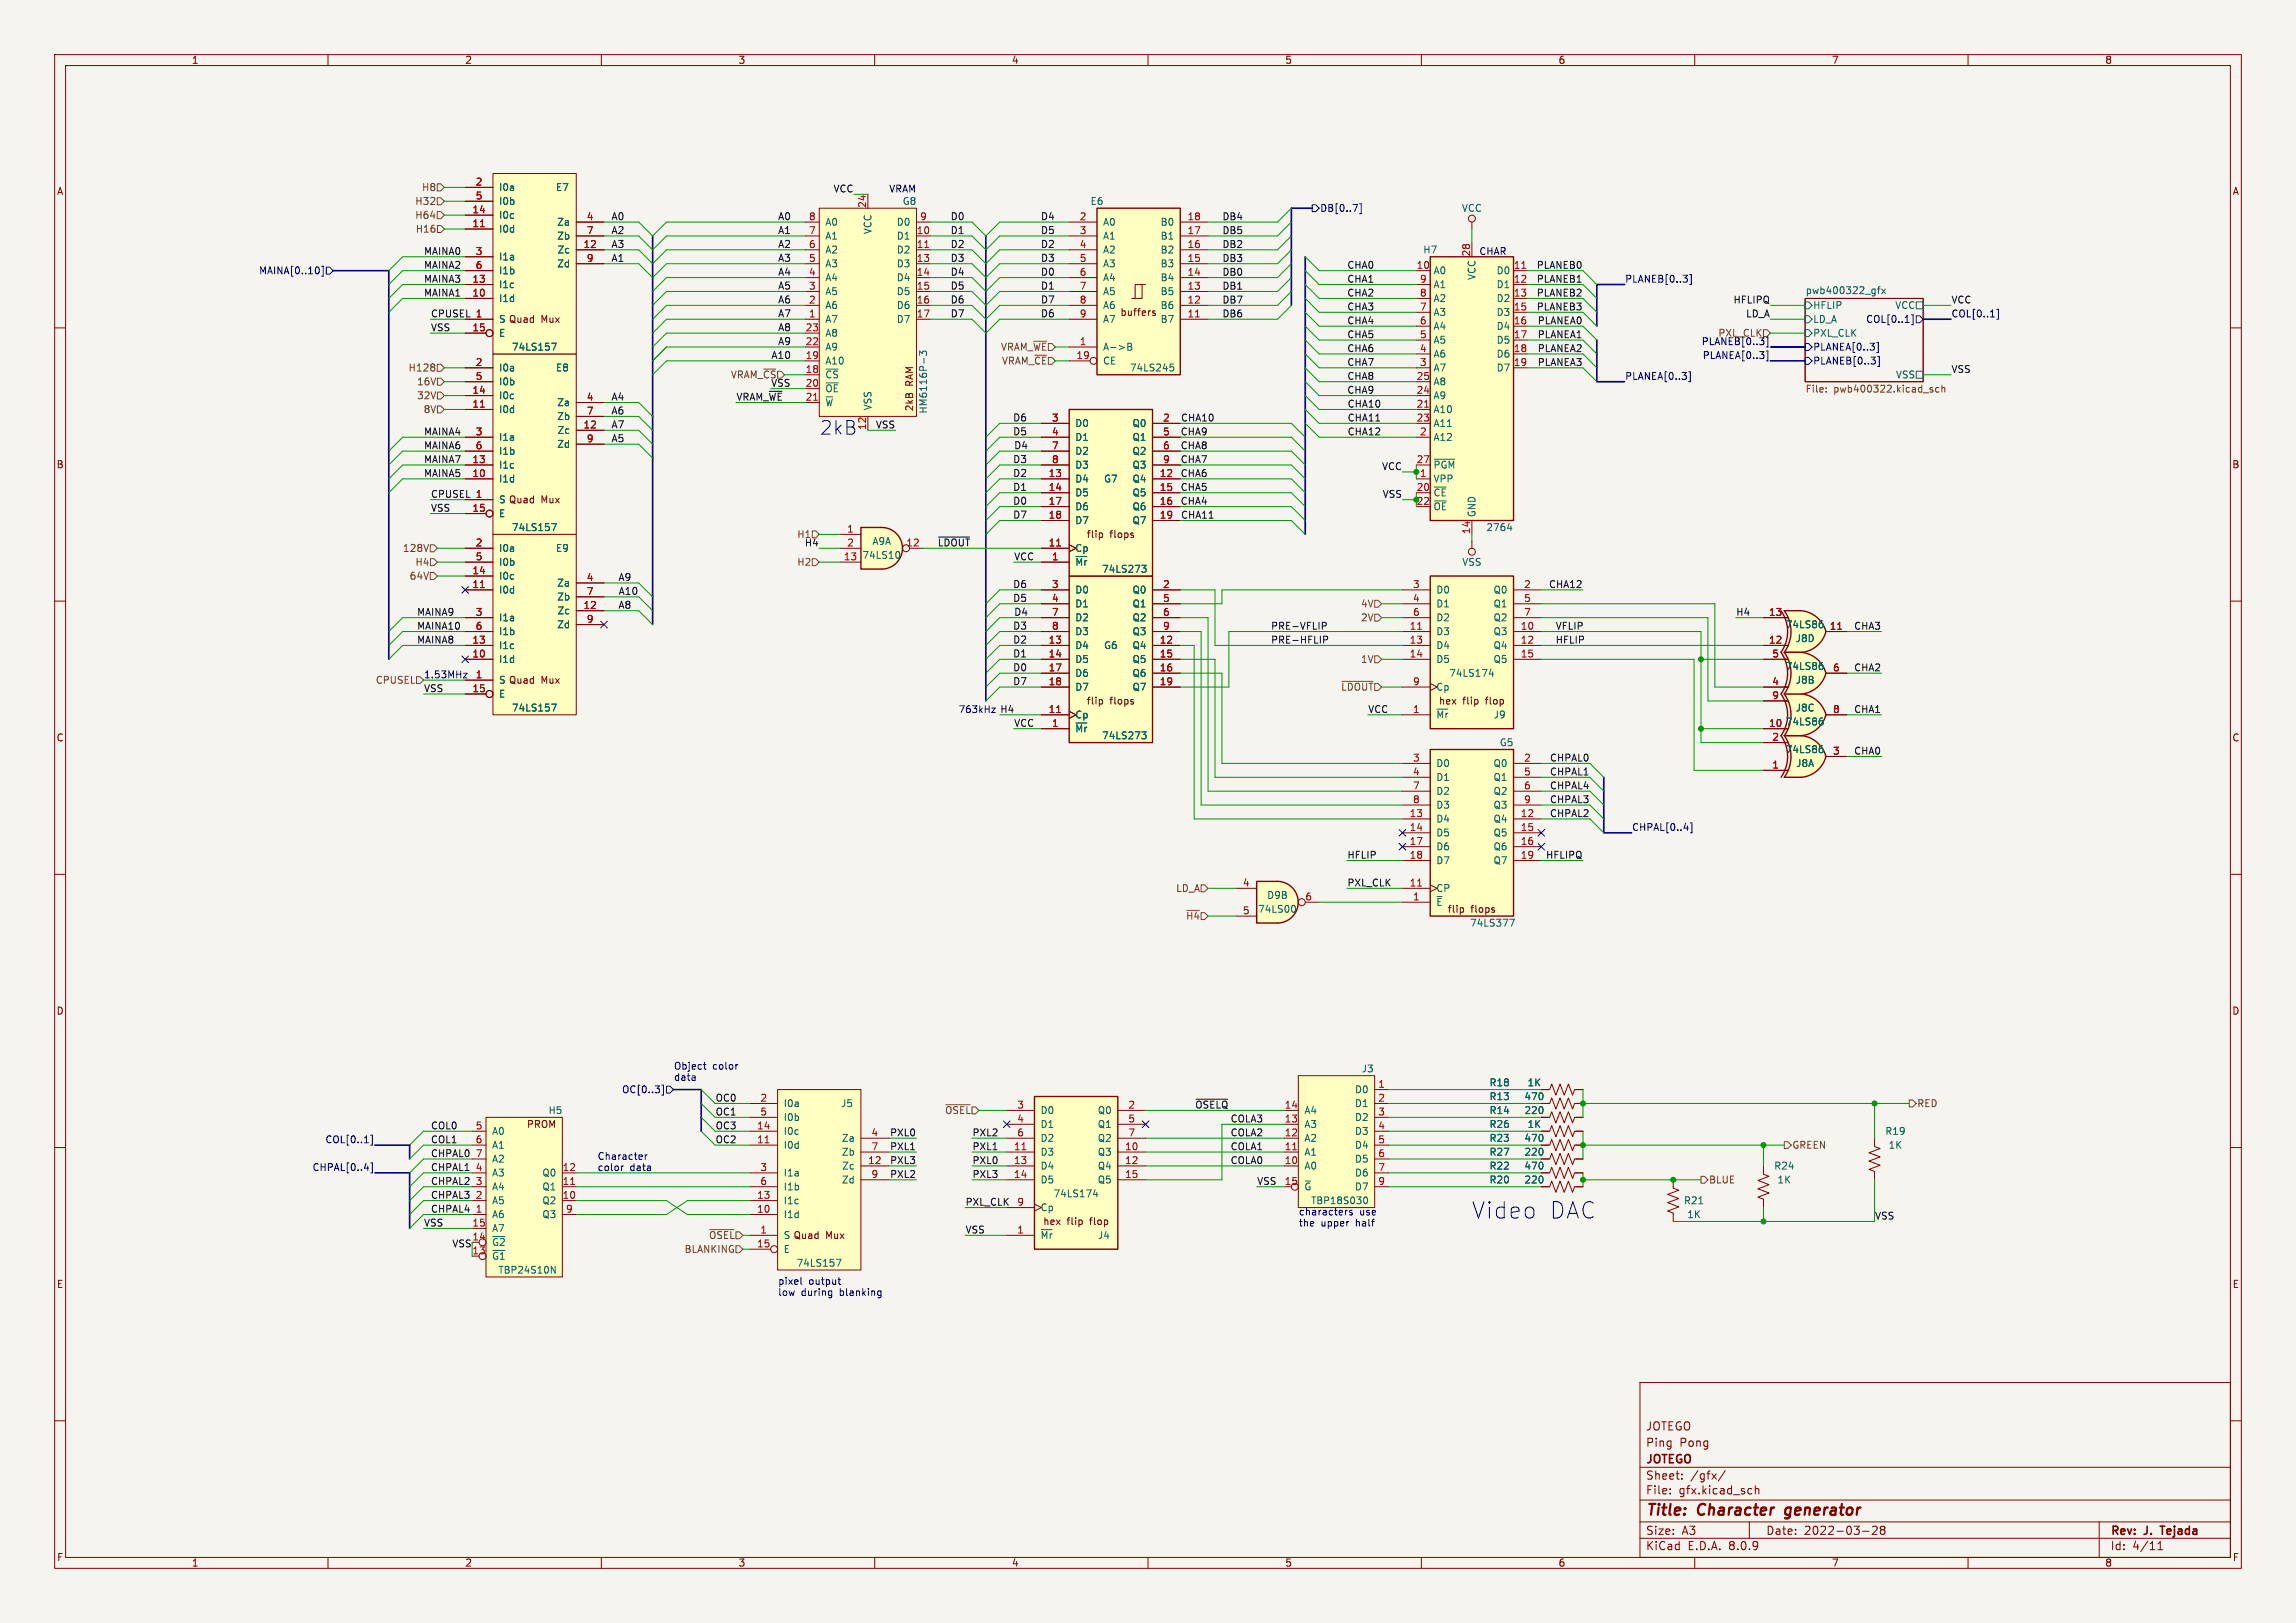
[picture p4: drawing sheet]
<svg xmlns="http://www.w3.org/2000/svg" width="420mm" height="297mm" viewBox="0 0 420 297" stroke-linecap="round" stroke-linejoin="round" font-family="sans-serif">
<defs><g id="words">
<g font-size="4.2" fill="#0000c2">
<text x="269.4" y="223.3">Video</text>
<text x="283.5" y="223.3">DAC</text>
</g>
<text font-size="3.5" fill="#0000c2" x="149.9" y="79.8">2kB</text>
<g font-size="2.8" fill="#840000">
<text x="301" y="277.9">Title:</text>
<text x="310.6" y="277.9">Character</text>
<text x="327.4" y="277.9">generator</text>
</g>
<g font-size="2.1" fill="#840000">
<text x="301" y="262">JOTEGO</text>
<text x="301" y="268.2">JOTEGO</text>
<text x="301" y="265">Ping</text>
<text x="307.2" y="265">Pong</text>
<text x="301" y="273.7">File:</text>
<text x="301" y="271">Sheet:</text>
<text x="307.1" y="273.7">gfx.kicad_sch</text>
<text x="309.2" y="271">/gfx/</text>
<text x="301" y="281.1">Size:</text>
<text x="307.6" y="281.1">A3</text>
<text x="323" y="281.1">Date:</text>
<text x="330" y="281.1">2022-03-28</text>
<text x="386" y="281.3">Rev:</text>
<text x="392.4" y="281.3">J.</text>
<text x="396" y="281.3">Tejada</text>
<text x="301" y="283.9">KiCad</text>
<text x="308.7" y="283.9">E.D.A.</text>
<text x="316.3" y="283.9">8.0.9</text>
<text x="386" y="283.9">Id:</text>
<text x="390.1" y="283.9">4/11</text>
</g>
<g font-size="1.8" fill="#840000">
<text x="35" y="11.9">1</text>
<text x="85" y="11.9">2</text>
<text x="135" y="11.9">3</text>
<text x="185" y="11.9">4</text>
<text x="235" y="11.9">5</text>
<text x="285" y="11.9">6</text>
<text x="335" y="11.9">7</text>
<text x="385" y="11.9">8</text>
<text x="10.3" y="35.9">A</text>
<text x="408.3" y="35.9">A</text>
<text x="91.2" y="59.3">S Quad</text>
<text x="99" y="59.3">Mux</text>
<text x="204.8" y="58">buffers</text>
<text x="167.2" y="70.7" transform="rotate(-90 167.2 70.7)">RAM</text>
<text x="167.2" y="75.4" transform="rotate(-90 167.2 75.4)">2kB</text>
<text x="10.3" y="85.9">B</text>
<text x="408.2" y="85.9">B</text>
<text x="91.2" y="92.3">S Quad</text>
<text x="99" y="92.3">Mux</text>
<text x="198.7" y="98.7">flip</text>
<text x="203" y="98.7">flops</text>
<text x="91.2" y="125.3">S Quad</text>
<text x="99" y="125.3">Mux</text>
<text x="198.7" y="129.1">flip</text>
<text x="203" y="129.1">flops</text>
<text x="267.6" y="129.1">flip</text>
<text x="271.9" y="129.1">flop</text>
<text x="10.3" y="135.9">C</text>
<text x="408.2" y="135.9">C</text>
<text x="264.7" y="167.2">flip</text>
<text x="10.3" y="185.9">D</text>
<text x="408.2" y="185.9">D</text>
<text x="96.3" y="206.6">PROM</text>
<text x="151" y="226.9">Mux</text>
<text x="195.2" y="224.4">flip</text>
<text x="199.5" y="224.4">flop</text>
<text x="10.3" y="235.9">E</text>
<text x="408.3" y="235.9">E</text>
<text x="10.3" y="285.9">F</text>
<text x="35" y="286.9">1</text>
<text x="85" y="286.9">2</text>
<text x="135" y="286.9">3</text>
<text x="185" y="286.9">4</text>
<text x="235" y="286.9">5</text>
<text x="285" y="286.9">6</text>
<text x="335" y="286.9">7</text>
<text x="385" y="286.9">8</text>
<text x="408.3" y="285.9">F</text>
</g>
<g font-size="1.8" fill="#725600">
<text x="77.1" y="35.2">H8</text>
<text x="75.9" y="37.7">H32</text>
<text x="75.9" y="40.2">H64</text>
<text x="76" y="42.8">H16</text>
<text x="183" y="64.4">VRAM_~{WE}</text>
<text x="74.6" y="68.2">H128</text>
<text x="76.2" y="70.7">16V</text>
<text x="133.6" y="69.4">VRAM_~{CS}</text>
<text x="183.2" y="66.9">VRAM_~{CE}</text>
<text x="76.2" y="73.3">32V</text>
<text x="77.4" y="75.8">8V</text>
<text x="330.2" y="72.2">File:</text>
<text x="335.4" y="72.2">pwb400322.kicad_sch</text>
<text x="73.6" y="101.2">128V</text>
<text x="74.8" y="106.3">64V</text>
<text x="75.9" y="103.7">H4</text>
<text x="145.7" y="103.7">H2</text>
<text x="248.9" y="113.9">2V</text>
<text x="248.9" y="111.4">4V</text>
<text x="68.6" y="125.3">CPUSEL</text>
<text x="248.9" y="121.5">1V</text>
<text x="245.2" y="126.6">~{LDOUT}</text>
<text x="215.1" y="163.4">LD_A</text>
<text x="216.9" y="168.5">~{H4}</text>
<text x="350.6" y="202.8">RED</text>
<text x="172.8" y="204.1">~{OSEL}</text>
<text x="327.8" y="210.4">GREEN</text>
<text x="312.5" y="216.8">BLUE</text>
<text x="129.6" y="226.9">~{OSEL}</text>
<text x="125.1" y="229.5">BLANKING</text>
</g>
<g font-size="1.8" fill="#a90000">
<text x="86.9" y="34">2</text>
<text x="86.3" y="41.7">11</text>
<text x="86.3" y="39.1">14</text>
<text x="86.9" y="36.6">5</text>
<text x="107.2" y="40.4">4</text>
<text x="147.9" y="40.4">8</text>
<text x="158.5" y="38.1" transform="rotate(-90 158.5 38.1)">24</text>
<text x="168.2" y="40.4">9</text>
<text x="197.4" y="40.4">2</text>
<text x="217.1" y="40.4">18</text>
<text x="86.9" y="46.7">3</text>
<text x="106.6" y="45.5">12</text>
<text x="107.2" y="42.9">7</text>
<text x="147.9" y="45.5">6</text>
<text x="147.9" y="42.9">7</text>
<text x="167.6" y="42.9">10</text>
<text x="167.6" y="45.5">11</text>
<text x="197.4" y="42.9">3</text>
<text x="197.4" y="45.5">4</text>
<text x="217.1" y="45.5">16</text>
<text x="217.1" y="42.9">17</text>
<text x="269" y="47" transform="rotate(-90 269 47)">28</text>
<text x="86.3" y="51.8">13</text>
<text x="86.9" y="49.3">6</text>
<text x="107.2" y="48">9</text>
<text x="147.9" y="53.1">3</text>
<text x="147.9" y="50.5">4</text>
<text x="147.9" y="48">5</text>
<text x="167.6" y="48">13</text>
<text x="167.6" y="50.5">14</text>
<text x="167.6" y="53.1">15</text>
<text x="197.4" y="48">5</text>
<text x="197.4" y="50.5">6</text>
<text x="197.4" y="53.1">7</text>
<text x="217.1" y="53.1">13</text>
<text x="217.1" y="50.5">14</text>
<text x="217.1" y="48">15</text>
<text x="259" y="49.3">10</text>
<text x="259.6" y="51.8">9</text>
<text x="276.8" y="49.3">11</text>
<text x="276.8" y="51.8">12</text>
<text x="86.3" y="54.4">10</text>
<text x="86.9" y="58.2">1</text>
<text x="147.9" y="58.2">1</text>
<text x="147.9" y="55.6">2</text>
<text x="167.6" y="55.6">16</text>
<text x="167.6" y="58.2">17</text>
<text x="197.4" y="55.6">8</text>
<text x="197.4" y="58.2">9</text>
<text x="217.1" y="58.2">11</text>
<text x="217.1" y="55.6">12</text>
<text x="259.6" y="59.4">6</text>
<text x="259.6" y="56.9">7</text>
<text x="259.6" y="54.4">8</text>
<text x="276.8" y="54.4">13</text>
<text x="276.8" y="56.9">15</text>
<text x="276.8" y="59.4">16</text>
<text x="86.3" y="60.7">15</text>
<text x="147.3" y="65.8">19</text>
<text x="147.3" y="63.2">22</text>
<text x="147.3" y="60.7">23</text>
<text x="196.8" y="65.8">19</text>
<text x="197.4" y="63.2">1</text>
<text x="259.6" y="64.5">4</text>
<text x="259.6" y="62">5</text>
<text x="276.8" y="62">17</text>
<text x="276.8" y="64.5">18</text>
<text x="86.9" y="67.1">2</text>
<text x="86.9" y="69.6">5</text>
<text x="147.3" y="68.3">18</text>
<text x="147.3" y="70.9">20</text>
<text x="259" y="69.6">25</text>
<text x="259.6" y="67.1">3</text>
<text x="276.8" y="67.1">19</text>
<text x="86.3" y="74.7">11</text>
<text x="86.3" y="72.1">14</text>
<text x="107.2" y="73.4">4</text>
<text x="107.2" y="75.9">7</text>
<text x="147.3" y="73.4">21</text>
<text x="192.3" y="77.2">3</text>
<text x="212.7" y="77.2">2</text>
<text x="259" y="74.7">21</text>
<text x="259" y="77.2">23</text>
<text x="259" y="72.1">24</text>
<text x="86.9" y="79.8">3</text>
<text x="86.9" y="82.3">6</text>
<text x="106.6" y="78.5">12</text>
<text x="107.2" y="81">9</text>
<text x="158.5" y="78.8" transform="rotate(-90 158.5 78.8)">12</text>
<text x="192.3" y="79.8">4</text>
<text x="192.3" y="82.3">7</text>
<text x="212.7" y="79.8">5</text>
<text x="212.7" y="82.3">6</text>
<text x="259.6" y="79.8">2</text>
<text x="86.3" y="87.4">10</text>
<text x="86.3" y="84.8">13</text>
<text x="191.7" y="87.4">13</text>
<text x="191.7" y="89.9">14</text>
<text x="192.3" y="84.8">8</text>
<text x="212" y="87.4">12</text>
<text x="212" y="89.9">15</text>
<text x="212.7" y="84.8">9</text>
<text x="259" y="89.9">20</text>
<text x="259" y="84.8">27</text>
<text x="259.6" y="87.4">1</text>
<text x="86.3" y="93.7">15</text>
<text x="86.9" y="91.2">1</text>
<text x="191.7" y="92.5">17</text>
<text x="191.7" y="95">18</text>
<text x="212" y="92.5">16</text>
<text x="212" y="95">19</text>
<text x="86.9" y="100.1">2</text>
<text x="154.9" y="97.5">1</text>
<text x="154.9" y="100.1">2</text>
<text x="165.7" y="100.1">12</text>
<text x="191.7" y="100.1">11</text>
<text x="269" y="97.8" transform="rotate(-90 269 97.8)">14</text>
<text x="86.3" y="107.7">11</text>
<text x="86.3" y="105.2">14</text>
<text x="86.9" y="102.6">5</text>
<text x="107.2" y="106.4">4</text>
<text x="154.3" y="102.6">13</text>
<text x="192.3" y="107.7">3</text>
<text x="192.3" y="102.6">1</text>
<text x="212.7" y="107.7">2</text>
<text x="258.4" y="107.7">3</text>
<text x="278.7" y="107.7">2</text>
<text x="86.9" y="112.8">3</text>
<text x="106.6" y="111.5">12</text>
<text x="107.2" y="109">7</text>
<text x="192.3" y="110.2">4</text>
<text x="192.3" y="112.8">7</text>
<text x="212.7" y="110.2">5</text>
<text x="212.7" y="112.8">6</text>
<text x="258.4" y="110.2">4</text>
<text x="258.4" y="112.8">6</text>
<text x="278.7" y="110.2">5</text>
<text x="278.7" y="112.8">7</text>
<text x="323.5" y="112.8">13</text>
<text x="86.3" y="117.9">13</text>
<text x="86.9" y="115.3">6</text>
<text x="107.2" y="114">9</text>
<text x="191.7" y="117.9">13</text>
<text x="192.3" y="115.3">8</text>
<text x="212" y="117.9">12</text>
<text x="212.7" y="115.3">9</text>
<text x="257.8" y="115.3">11</text>
<text x="257.8" y="117.9">13</text>
<text x="278.1" y="115.3">10</text>
<text x="278.1" y="117.9">12</text>
<text x="323.5" y="117.9">12</text>
<text x="334.6" y="115.3">11</text>
<text x="86.3" y="120.4">10</text>
<text x="86.9" y="124.2">1</text>
<text x="191.7" y="120.4">14</text>
<text x="191.7" y="122.9">17</text>
<text x="191.7" y="125.5">18</text>
<text x="212" y="120.4">15</text>
<text x="212" y="122.9">16</text>
<text x="212" y="125.5">19</text>
<text x="257.8" y="120.4">14</text>
<text x="258.4" y="125.5">9</text>
<text x="278.1" y="120.4">15</text>
<text x="324.1" y="125.5">4</text>
<text x="324.1" y="120.4">5</text>
<text x="335.2" y="122.9">6</text>
<text x="86.3" y="126.7">15</text>
<text x="191.7" y="130.6">11</text>
<text x="258.4" y="130.6">1</text>
<text x="324.1" y="128">9</text>
<text x="335.2" y="130.6">8</text>
<text x="192.3" y="133.1">1</text>
<text x="323.5" y="133.1">10</text>
<text x="324.1" y="135.6">2</text>
<text x="258.4" y="139.4">3</text>
<text x="258.4" y="142">4</text>
<text x="278.7" y="139.4">2</text>
<text x="278.7" y="142">5</text>
<text x="324.1" y="140.7">1</text>
<text x="335.2" y="138.2">3</text>
<text x="257.8" y="149.6">13</text>
<text x="258.4" y="144.5">7</text>
<text x="258.4" y="147.1">8</text>
<text x="278.1" y="149.6">12</text>
<text x="278.7" y="144.5">6</text>
<text x="278.7" y="147.1">9</text>
<text x="257.8" y="152.1">14</text>
<text x="257.8" y="154.7">17</text>
<text x="278.1" y="152.1">15</text>
<text x="278.1" y="154.7">16</text>
<text x="257.8" y="157.2">18</text>
<text x="278.1" y="157.2">19</text>
<text x="227.3" y="162.3">4</text>
<text x="227.3" y="167.4">5</text>
<text x="238.7" y="164.8">6</text>
<text x="257.8" y="162.3">11</text>
<text x="258.4" y="164.8">1</text>
<text x="139" y="201.7">2</text>
<text x="186" y="202.9">3</text>
<text x="206.3" y="202.9">2</text>
<text x="234.9" y="202.9">14</text>
<text x="252" y="199.1">1</text>
<text x="252" y="201.7">2</text>
<text x="86.9" y="206.8">5</text>
<text x="86.9" y="209.3">6</text>
<text x="138.4" y="209.3">11</text>
<text x="138.4" y="206.8">14</text>
<text x="139" y="204.2">5</text>
<text x="159.3" y="208">4</text>
<text x="186" y="205.5">4</text>
<text x="186" y="208">6</text>
<text x="206.3" y="205.5">5</text>
<text x="206.3" y="208">7</text>
<text x="234.9" y="208">12</text>
<text x="234.9" y="205.5">13</text>
<text x="252" y="204.2">3</text>
<text x="252" y="206.8">4</text>
<text x="252" y="209.3">5</text>
<text x="86.9" y="214.4">4</text>
<text x="86.9" y="211.8">7</text>
<text x="102.8" y="214.4">12</text>
<text x="139" y="214.4">3</text>
<text x="158.7" y="213.1">12</text>
<text x="159.3" y="210.6">7</text>
<text x="159.3" y="215.6">9</text>
<text x="185.4" y="210.6">11</text>
<text x="185.4" y="213.1">13</text>
<text x="185.4" y="215.6">14</text>
<text x="205.7" y="210.6">10</text>
<text x="205.7" y="213.1">12</text>
<text x="205.7" y="215.6">15</text>
<text x="234.9" y="213.1">10</text>
<text x="234.9" y="210.6">11</text>
<text x="252" y="211.8">6</text>
<text x="252" y="214.4">7</text>
<text x="86.9" y="222">1</text>
<text x="86.9" y="219.5">2</text>
<text x="86.9" y="216.9">3</text>
<text x="102.8" y="219.5">10</text>
<text x="102.8" y="216.9">11</text>
<text x="103.4" y="222">9</text>
<text x="138.4" y="222">10</text>
<text x="138.4" y="219.5">13</text>
<text x="139" y="216.9">6</text>
<text x="186" y="220.7">9</text>
<text x="234.9" y="216.9">15</text>
<text x="252" y="216.9">9</text>
<text x="86.3" y="224.5">15</text>
<text x="139" y="225.8">1</text>
<text x="186" y="225.8">1</text>
<text x="138.4" y="228.3">15</text>
</g>
<g font-size="1.8" fill="#006464">
<text x="91.2" y="35.2">I0a</text>
<text x="101.6" y="35.2">E7</text>
<text x="91.2" y="40.2">I0c</text>
<text x="91.2" y="37.7">I0b</text>
<text x="101.8" y="41.5">Za</text>
<text x="150.9" y="41.5">A0</text>
<text x="163.9" y="41.5">D0</text>
<text x="165" y="37.7">G8</text>
<text x="199.4" y="37.7">E6</text>
<text x="201.7" y="41.5">A0</text>
<text x="212.2" y="41.5">B0</text>
<text x="267.3" y="39">VCC</text>
<text x="91.2" y="42.8">I0d</text>
<text x="91.2" y="47.9">I1a</text>
<text x="101.8" y="44">Zb</text>
<text x="101.9" y="46.6">Zc</text>
<text x="150.9" y="46.6">A2</text>
<text x="150.9" y="44">A1</text>
<text x="159.6" y="42.9" transform="rotate(-90 159.6 42.9)">VCC</text>
<text x="163.9" y="44">D1</text>
<text x="163.9" y="46.6">D2</text>
<text x="201.7" y="44">A1</text>
<text x="201.7" y="46.6">A2</text>
<text x="212.2" y="46.6">B2</text>
<text x="212.2" y="44">B1</text>
<text x="260.2" y="46.6">H7</text>
<text x="91.2" y="52.9">I1c</text>
<text x="91.2" y="50.4">I1b</text>
<text x="101.8" y="49.1">Zd</text>
<text x="150.9" y="51.7">A4</text>
<text x="150.9" y="49.1">A3</text>
<text x="163.9" y="49.1">D3</text>
<text x="163.9" y="51.7">D4</text>
<text x="201.7" y="49.1">A3</text>
<text x="201.7" y="51.7">A4</text>
<text x="212.2" y="51.7">B4</text>
<text x="212.2" y="49.1">B3</text>
<text x="262.1" y="50.4">A0</text>
<text x="262.1" y="52.9">A1</text>
<text x="270.1" y="51.3" transform="rotate(-90 270.1 51.3)">VCC</text>
<text x="273.7" y="50.4">D0</text>
<text x="273.7" y="52.9">D1</text>
<text x="330.2" y="53.9">pwb400322_gfx</text>
<text x="91.2" y="55.5">I1d</text>
<text x="91.2" y="59.3">S</text>
<text x="150.9" y="59.3">A7</text>
<text x="150.9" y="56.7">A6</text>
<text x="150.9" y="54.2">A5</text>
<text x="163.9" y="54.2">D5</text>
<text x="163.9" y="56.7">D6</text>
<text x="163.9" y="59.3">D7</text>
<text x="201.7" y="54.2">A5</text>
<text x="201.7" y="56.7">A6</text>
<text x="201.7" y="59.3">A7</text>
<text x="212.2" y="59.3">B7</text>
<text x="212.2" y="56.7">B6</text>
<text x="212.2" y="54.2">B5</text>
<text x="262.1" y="58">A3</text>
<text x="262.1" y="55.5">A2</text>
<text x="273.7" y="55.5">D2</text>
<text x="273.7" y="58">D3</text>
<text x="331.6" y="59.3">LD_A</text>
<text x="331.6" y="56.7">HFLIP</text>
<text x="346.6" y="56.7">VCC</text>
<text x="91.2" y="61.8">E</text>
<text x="93.5" y="64.4">74LS157</text>
<text x="150.9" y="64.4">A9</text>
<text x="150.9" y="61.8">A8</text>
<text x="201.7" y="64.4">A-&gt;B</text>
<text x="262.1" y="65.6">A6</text>
<text x="262.1" y="63.1">A5</text>
<text x="262.1" y="60.6">A4</text>
<text x="273.7" y="60.6">D4</text>
<text x="273.7" y="63.1">D5</text>
<text x="273.7" y="65.6">D6</text>
<text x="331.6" y="61.8">PXL_CLK</text>
<text x="91.2" y="68.2">I0a</text>
<text x="91.2" y="70.7">I0b</text>
<text x="101.6" y="68.2">E8</text>
<text x="150.9" y="69.4">~{CS}</text>
<text x="150.9" y="66.9">A10</text>
<text x="150.9" y="72">~{OE}</text>
<text x="201.7" y="66.9">CE</text>
<text x="206.6" y="68.2">74LS245</text>
<text x="262.1" y="70.7">A8</text>
<text x="262.1" y="68.2">A7</text>
<text x="273.7" y="68.2">D7</text>
<text x="346.7" y="69.4">VSS</text>
<text x="91.2" y="75.8">I0d</text>
<text x="91.2" y="73.3">I0c</text>
<text x="101.8" y="74.5">Za</text>
<text x="101.8" y="77.1">Zb</text>
<text x="150.9" y="74.5">~{W}</text>
<text x="159.6" y="75.2" transform="rotate(-90 159.6 75.2)">VSS</text>
<text x="169.8" y="75.8" transform="rotate(-90 169.8 75.8)">HM6116P-3</text>
<text x="262.1" y="75.8">A10</text>
<text x="262.1" y="73.3">A9</text>
<text x="91.2" y="80.9">I1a</text>
<text x="91.2" y="83.4">I1b</text>
<text x="101.8" y="82.1">Zd</text>
<text x="101.9" y="79.6">Zc</text>
<text x="196.6" y="78.3">D0</text>
<text x="196.6" y="80.9">D1</text>
<text x="196.6" y="83.4">D2</text>
<text x="207.1" y="78.3">Q0</text>
<text x="207.1" y="80.9">Q1</text>
<text x="207.1" y="83.4">Q2</text>
<text x="262.1" y="80.9">A12</text>
<text x="262.1" y="78.3">A11</text>
<text x="91.2" y="88.5">I1d</text>
<text x="91.2" y="86">I1c</text>
<text x="196.6" y="88.5">D4</text>
<text x="196.6" y="86">D3</text>
<text x="201.9" y="88.5">G7</text>
<text x="207.1" y="88.5">Q4</text>
<text x="207.1" y="86">Q3</text>
<text x="262.1" y="88.5">VPP</text>
<text x="262.1" y="86">~{PGM}</text>
<text x="91.2" y="94.8">E</text>
<text x="91.2" y="92.3">S</text>
<text x="196.6" y="91">D5</text>
<text x="196.6" y="93.6">D6</text>
<text x="207.1" y="91">Q5</text>
<text x="207.1" y="93.6">Q6</text>
<text x="262.1" y="91">~{CE}</text>
<text x="262.1" y="93.6">~{OE}</text>
<text x="270.1" y="94.7" transform="rotate(-90 270.1 94.7)">GND</text>
<text x="91.2" y="101.2">I0a</text>
<text x="93.5" y="97.4">74LS157</text>
<text x="101.6" y="101.2">E9</text>
<text x="159.5" y="99.9">A9A</text>
<text x="196.6" y="101.2">Cp</text>
<text x="196.6" y="96.1">D7</text>
<text x="207.1" y="96.1">Q7</text>
<text x="271.8" y="97.4">2764</text>
<text x="91.2" y="106.3">I0c</text>
<text x="91.2" y="103.7">I0b</text>
<text x="101.8" y="107.5">Za</text>
<text x="157.7" y="102.5">74LS10</text>
<text x="196.6" y="103.7">~{Mr}</text>
<text x="201.5" y="105">74LS273</text>
<text x="267.4" y="103.7">VSS</text>
<text x="91.2" y="108.8">I0d</text>
<text x="91.2" y="113.9">I1a</text>
<text x="101.8" y="110.1">Zb</text>
<text x="101.9" y="112.6">Zc</text>
<text x="196.6" y="108.8">D0</text>
<text x="196.6" y="111.4">D1</text>
<text x="196.6" y="113.9">D2</text>
<text x="207.1" y="108.8">Q0</text>
<text x="207.1" y="111.4">Q1</text>
<text x="207.1" y="113.9">Q2</text>
<text x="262.6" y="108.8">D0</text>
<text x="262.6" y="111.4">D1</text>
<text x="262.6" y="113.9">D2</text>
<text x="273.1" y="108.8">Q0</text>
<text x="273.1" y="111.4">Q1</text>
<text x="273.1" y="113.9">Q2</text>
<text x="91.2" y="119">I1c</text>
<text x="91.2" y="116.4">I1b</text>
<text x="101.8" y="115.2">Zd</text>
<text x="196.6" y="119">D4</text>
<text x="196.6" y="116.4">D3</text>
<text x="201.9" y="119">G6</text>
<text x="207.1" y="119">Q4</text>
<text x="207.1" y="116.4">Q3</text>
<text x="262.6" y="116.4">D3</text>
<text x="262.6" y="119">D4</text>
<text x="273.1" y="116.4">Q3</text>
<text x="273.1" y="119">Q4</text>
<text x="326.6" y="115.2">74LS86</text>
<text x="328.4" y="117.7">J8D</text>
<text x="91.2" y="121.5">I1d</text>
<text x="91.2" y="125.3">S</text>
<text x="196.6" y="121.5">D5</text>
<text x="196.6" y="124.1">D6</text>
<text x="207.1" y="121.5">Q5</text>
<text x="207.1" y="124.1">Q6</text>
<text x="262.6" y="121.5">D5</text>
<text x="265" y="124.1">74LS174</text>
<text x="273.1" y="121.5">Q5</text>
<text x="326.6" y="122.8">74LS86</text>
<text x="328.4" y="125.3">J8B</text>
<text x="91.2" y="127.9">E</text>
<text x="93.5" y="130.4">74LS157</text>
<text x="196.6" y="131.7">Cp</text>
<text x="196.6" y="126.6">D7</text>
<text x="207.1" y="126.6">Q7</text>
<text x="262.6" y="131.7">~{Mr}</text>
<text x="262.6" y="126.6">Cp</text>
<text x="263.1" y="129.1">hex</text>
<text x="273.1" y="131.7">J9</text>
<text x="328.4" y="130.4">J8C</text>
<text x="196.6" y="134.2">~{Mr}</text>
<text x="201.5" y="135.5">74LS273</text>
<text x="274.2" y="136.8">G5</text>
<text x="326.6" y="132.9">74LS86</text>
<text x="262.6" y="140.6">D0</text>
<text x="262.6" y="143.1">D1</text>
<text x="273.1" y="140.6">Q0</text>
<text x="273.1" y="143.1">Q1</text>
<text x="326.6" y="138">74LS86</text>
<text x="328.5" y="140.6">J8A</text>
<text x="262.6" y="145.6">D2</text>
<text x="262.6" y="148.2">D3</text>
<text x="273.1" y="145.6">Q2</text>
<text x="273.1" y="148.2">Q3</text>
<text x="262.6" y="150.7">D4</text>
<text x="262.6" y="153.3">D5</text>
<text x="262.6" y="155.8">D6</text>
<text x="273.1" y="150.7">Q4</text>
<text x="273.1" y="153.3">Q5</text>
<text x="273.1" y="155.8">Q6</text>
<text x="262.6" y="158.3">D7</text>
<text x="273.1" y="158.3">Q7</text>
<text x="230" y="167.2">74LS00</text>
<text x="231.7" y="164.7">D9B</text>
<text x="262.6" y="166">~{E}</text>
<text x="262.6" y="163.4">CP</text>
<text x="269" y="167.2">flops</text>
<text x="268.8" y="169.8">74LS377</text>
<text x="143.3" y="202.8">I0a</text>
<text x="153.7" y="202.8">J5</text>
<text x="247.8" y="200.3">D0</text>
<text x="247.8" y="202.8">D1</text>
<text x="272.4" y="199">R18</text>
<text x="272.4" y="201.5">R13</text>
<text x="278.8" y="201.5">470</text>
<text x="279.3" y="199">1K</text>
<text x="89.9" y="207.9">A0</text>
<text x="143.3" y="207.9">I0c</text>
<text x="143.3" y="205.3">I0b</text>
<text x="153.9" y="209.1">Za</text>
<text x="190.2" y="204.1">D0</text>
<text x="190.2" y="206.6">D1</text>
<text x="190.2" y="209.1">D2</text>
<text x="200.7" y="204.1">Q0</text>
<text x="200.7" y="206.6">Q1</text>
<text x="200.7" y="209.1">Q2</text>
<text x="238.5" y="209.1">A2</text>
<text x="238.5" y="206.6">A3</text>
<text x="238.5" y="204.1">A4</text>
<text x="247.8" y="205.3">D2</text>
<text x="247.8" y="207.9">D3</text>
<text x="272.4" y="206.6">R26</text>
<text x="272.4" y="204.1">R14</text>
<text x="272.4" y="209.1">R23</text>
<text x="278.8" y="204.1">220</text>
<text x="278.8" y="209.1">470</text>
<text x="279.3" y="206.6">1K</text>
<text x="344.8" y="207.9">R19</text>
<text x="89.9" y="215.5">A3</text>
<text x="89.9" y="210.4">A1</text>
<text x="89.9" y="213">A2</text>
<text x="99.1" y="215.5">Q0</text>
<text x="143.3" y="210.4">I0d</text>
<text x="143.3" y="215.5">I1a</text>
<text x="153.9" y="211.7">Zb</text>
<text x="154" y="214.2">Zc</text>
<text x="190.2" y="211.7">D3</text>
<text x="190.2" y="214.2">D4</text>
<text x="200.7" y="211.7">Q3</text>
<text x="200.7" y="214.2">Q4</text>
<text x="238.5" y="214.2">A0</text>
<text x="238.5" y="211.7">A1</text>
<text x="247.8" y="210.4">D4</text>
<text x="247.8" y="213">D5</text>
<text x="247.8" y="215.5">D6</text>
<text x="272.4" y="211.7">R27</text>
<text x="272.4" y="214.2">R22</text>
<text x="278.8" y="211.7">220</text>
<text x="278.8" y="214.2">470</text>
<text x="324.4" y="214.2">R24</text>
<text x="345.4" y="210.4">1K</text>
<text x="89.9" y="220.6">A5</text>
<text x="89.9" y="218">A4</text>
<text x="99.1" y="220.6">Q2</text>
<text x="99.1" y="218">Q1</text>
<text x="143.3" y="220.6">I1c</text>
<text x="143.3" y="218">I1b</text>
<text x="153.9" y="216.8">Zd</text>
<text x="190.2" y="216.8">D5</text>
<text x="190.2" y="221.8">Cp</text>
<text x="192.6" y="219.3">74LS174</text>
<text x="200.7" y="216.8">Q5</text>
<text x="238.5" y="218">~{G}</text>
<text x="247.8" y="218">D7</text>
<text x="272.4" y="216.8">R20</text>
<text x="278.8" y="216.8">220</text>
<text x="307.9" y="220.6">R21</text>
<text x="325" y="216.8">1K</text>
<text x="89.9" y="223.1">A6</text>
<text x="89.9" y="225.7">A7</text>
<text x="99.1" y="223.1">Q3</text>
<text x="143.3" y="226.9">S Quad</text>
<text x="143.3" y="223.1">I1d</text>
<text x="190.2" y="226.9">~{Mr}</text>
<text x="190.7" y="224.4">hex</text>
<text x="200.7" y="226.9">J4</text>
<text x="308.5" y="223.1">1K</text>
<text x="89.9" y="230.7">~{G1}</text>
<text x="89.9" y="228.2">~{G2}</text>
<text x="143.3" y="229.5">E</text>
<text x="145.6" y="232">74LS157</text>
</g>
<g font-size="1.8" fill="#0f0f0f">
<text x="152.4" y="35.3">VCC</text>
<text x="111.8" y="40.4">A0</text>
<text x="142.2" y="40.4">A0</text>
<text x="173.8" y="40.4">D0</text>
<text x="190.3" y="40.4">D4</text>
<text x="223.5" y="40.4">DB4</text>
<text x="77.5" y="46.7">MAINA0</text>
<text x="111.8" y="48">A1</text>
<text x="111.8" y="45.5">A3</text>
<text x="111.8" y="42.9">A2</text>
<text x="142.2" y="48">A3</text>
<text x="142.2" y="45.5">A2</text>
<text x="142.2" y="42.9">A1</text>
<text x="173.8" y="45.5">D2</text>
<text x="173.8" y="48">D3</text>
<text x="173.8" y="42.9">D1</text>
<text x="190.3" y="45.5">D2</text>
<text x="190.3" y="42.9">D5</text>
<text x="190.3" y="48">D3</text>
<text x="223.5" y="42.9">DB5</text>
<text x="223.5" y="45.5">DB2</text>
<text x="223.5" y="48">DB3</text>
<text x="77.5" y="49.3">MAINA2</text>
<text x="77.5" y="51.8">MAINA3</text>
<text x="142.2" y="50.5">A4</text>
<text x="142.2" y="53.1">A5</text>
<text x="173.8" y="53.1">D5</text>
<text x="173.8" y="50.5">D4</text>
<text x="190.3" y="53.1">D1</text>
<text x="190.3" y="50.5">D0</text>
<text x="223.5" y="50.5">DB0</text>
<text x="223.5" y="53.1">DB1</text>
<text x="246.4" y="49.3">CHA0</text>
<text x="246.4" y="51.8">CHA1</text>
<text x="281" y="49.3">PLANEB0</text>
<text x="281" y="51.8">PLANEB1</text>
<text x="77.5" y="54.3">MAINA1</text>
<text x="78.7" y="58.2">CPUSEL 1</text>
<text x="142.2" y="58.2">A7</text>
<text x="142.2" y="55.6">A6</text>
<text x="173.8" y="55.6">D6</text>
<text x="173.8" y="58.2">D7</text>
<text x="190.3" y="55.6">D7</text>
<text x="190.3" y="58.2">D6</text>
<text x="223.5" y="55.6">DB7</text>
<text x="223.5" y="58.2">DB6</text>
<text x="246.4" y="56.9">CHA3</text>
<text x="246.4" y="59.4">CHA4</text>
<text x="246.4" y="54.3">CHA2</text>
<text x="281" y="54.3">PLANEB2</text>
<text x="281" y="56.9">PLANEB3</text>
<text x="281.2" y="59.4">PLANEA0</text>
<text x="317" y="55.6">HFLIPQ</text>
<text x="319.3" y="58.2">LD_A</text>
<text x="356.9" y="55.6">VCC</text>
<text x="78.7" y="60.7">VSS</text>
<text x="141" y="65.8">A10</text>
<text x="142.2" y="63.2">A9</text>
<text x="142.2" y="60.7">A8</text>
<text x="246.4" y="64.5">CHA6</text>
<text x="246.4" y="62">CHA5</text>
<text x="281.2" y="64.5">PLANEA2</text>
<text x="281.2" y="62">PLANEA1</text>
<text x="141" y="70.9">VSS</text>
<text x="246.4" y="69.6">CHA8</text>
<text x="246.4" y="67">CHA7</text>
<text x="281.2" y="67">PLANEA3</text>
<text x="356.9" y="68.3">VSS</text>
<text x="111.8" y="75.9">A6</text>
<text x="111.8" y="73.4">A4</text>
<text x="134.6" y="73.4">VRAM_~{WE}</text>
<text x="185.2" y="77.2">D6</text>
<text x="215.9" y="77.2">CHA10</text>
<text x="246.4" y="72.1">CHA9</text>
<text x="246.4" y="74.7">CHA10</text>
<text x="246.4" y="77.2">CHA11</text>
<text x="77.5" y="82.3">MAINA6</text>
<text x="77.5" y="79.7">MAINA4</text>
<text x="111.8" y="81">A5</text>
<text x="111.8" y="78.5">A7</text>
<text x="160.1" y="78.5">VSS</text>
<text x="185.2" y="79.7">D5</text>
<text x="185.4" y="82.3">D4</text>
<text x="215.9" y="82.3">CHA8</text>
<text x="215.9" y="79.7">CHA9</text>
<text x="246.4" y="79.7">CHA12</text>
<text x="77.5" y="84.8">MAINA7</text>
<text x="77.5" y="87.4">MAINA5</text>
<text x="185.2" y="89.9">D1</text>
<text x="185.2" y="87.4">D2</text>
<text x="185.2" y="84.8">D3</text>
<text x="215.9" y="89.9">CHA5</text>
<text x="215.9" y="87.4">CHA6</text>
<text x="215.9" y="84.8">CHA7</text>
<text x="252.7" y="86.1">VCC</text>
<text x="78.7" y="93.7">VSS</text>
<text x="78.7" y="91.2">CPUSEL 1</text>
<text x="185.2" y="95">D7</text>
<text x="185.2" y="92.4">D0</text>
<text x="215.9" y="92.4">CHA4</text>
<text x="215.9" y="95">CHA11</text>
<text x="252.8" y="91.2">VSS</text>
<text x="145.7" y="98.7">H1</text>
<text x="147.1" y="100.1">H4</text>
<text x="171.4" y="100.1">~{LDOUT}</text>
<text x="113" y="106.4">A9</text>
<text x="185.2" y="107.7">D6</text>
<text x="185.4" y="102.6">VCC</text>
<text x="283.2" y="107.7">CHA12</text>
<text x="76.2" y="112.8">MAINA9</text>
<text x="113" y="111.5">A8</text>
<text x="113.1" y="109">A10</text>
<text x="185.2" y="110.2">D5</text>
<text x="185.4" y="112.8">D4</text>
<text x="317.5" y="112.8">H4</text>
<text x="76.2" y="115.3">MAINA10</text>
<text x="76.2" y="117.8">MAINA8</text>
<text x="185.2" y="115.3">D3</text>
<text x="185.2" y="117.8">D2</text>
<text x="232.4" y="117.8">PRE-HFLIP</text>
<text x="232.4" y="115.3">PRE-VFLIP</text>
<text x="284.5" y="117.8">HFLIP</text>
<text x="284.5" y="115.3">VFLIP</text>
<text x="339.1" y="115.3">CHA3</text>
<text x="185.2" y="125.5">D7</text>
<text x="185.2" y="122.9">D0</text>
<text x="185.2" y="120.4">D1</text>
<text x="339.1" y="122.9">CHA2</text>
<text x="77.5" y="126.7">VSS</text>
<text x="182.9" y="130.5">H4</text>
<text x="250.2" y="130.5">VCC</text>
<text x="339.1" y="130.5">CHA1</text>
<text x="185.4" y="133.1">VCC</text>
<text x="283.4" y="142">CHPAL1</text>
<text x="283.4" y="139.4">CHPAL0</text>
<text x="339.1" y="138.2">CHA0</text>
<text x="283.4" y="147.1">CHPAL3</text>
<text x="283.4" y="149.6">CHPAL2</text>
<text x="283.4" y="144.5">CHPAL4</text>
<text x="246.4" y="157.2">HFLIP</text>
<text x="282.7" y="157.2">HFLIPQ</text>
<text x="246.4" y="162.3">PXL_CLK</text>
<text x="130.8" y="201.7">OC0</text>
<text x="218.5" y="202.9">~{OSELQ}</text>
<text x="78.7" y="209.3">COL1</text>
<text x="78.7" y="206.7">COL0</text>
<text x="130.8" y="204.2">OC1</text>
<text x="130.8" y="206.7">OC3</text>
<text x="130.8" y="209.3">OC2</text>
<text x="162.7" y="208">PXL0</text>
<text x="177.8" y="208">PXL2</text>
<text x="225" y="208">COLA2</text>
<text x="225" y="205.5">COLA3</text>
<text x="78.7" y="214.4">CHPAL1</text>
<text x="78.7" y="211.8">CHPAL0</text>
<text x="162.7" y="213.1">PXL3</text>
<text x="162.7" y="210.6">PXL1</text>
<text x="162.7" y="215.6">PXL2</text>
<text x="177.8" y="215.6">PXL3</text>
<text x="177.8" y="213.1">PXL0</text>
<text x="177.8" y="210.6">PXL1</text>
<text x="225" y="213.1">COLA0</text>
<text x="225" y="210.6">COLA1</text>
<text x="78.7" y="216.9">CHPAL2</text>
<text x="78.7" y="222">CHPAL4</text>
<text x="78.7" y="219.4">CHPAL3</text>
<text x="176.5" y="220.7">PXL_CLK</text>
<text x="229.9" y="216.9">VSS</text>
<text x="77.5" y="224.5">VSS</text>
<text x="86.3" y="227.1">14</text>
<text x="176.5" y="225.8">VSS</text>
<text x="342.9" y="223.3">VSS</text>
<text x="82.6" y="228.3">VSS</text>
<text x="86.3" y="229.6">13</text>
</g>
<g font-size="1.8" fill="#0000c2">
<text x="162.6" y="35.3">VRAM</text>
<text x="270.5" y="46.7">CHAR</text>
<text x="77.5" y="124.2">1.53MHz</text>
<text x="123.2" y="195.8">Object</text>
<text x="123.2" y="197.9">data</text>
<text x="130.3" y="195.8">color</text>
<text x="109.2" y="212.3">Character</text>
<text x="109.2" y="214.4">color</text>
<text x="115.2" y="214.4">data</text>
<text x="237.5" y="222.5">characters</text>
<text x="237.5" y="224.5">the</text>
<text x="241.6" y="224.5">upper</text>
<text x="248.1" y="224.5">half</text>
<text x="248.7" y="222.5">use</text>
<text x="142.2" y="235.2">pixel</text>
<text x="142.2" y="237.2">low</text>
<text x="146.6" y="237.2">during</text>
<text x="147.9" y="235.2">output</text>
<text x="153.7" y="237.2">blanking</text>
</g>
<g font-size="1.8" fill="#000084">
<text x="241.4" y="39">DB[0..7]</text>
<text x="47.3" y="50.4">MAINA[0..10]</text>
<text x="297.2" y="51.8">PLANEB[0..3]</text>
<text x="341.3" y="59.3">COL[0..1]</text>
<text x="356.9" y="58.2">COL[0..1]</text>
<text x="311.2" y="63.2">PLANEB[0..3]</text>
<text x="311.4" y="65.8">PLANEA[0..3]</text>
<text x="314.2" y="61.8">PXL_CLK</text>
<text x="331.6" y="64.4">PLANEA[0..3]</text>
<text x="297.2" y="69.6">PLANEA[0..3]</text>
<text x="331.6" y="66.9">PLANEB[0..3]</text>
<text x="298.4" y="152.1">CHPAL[0..4]</text>
<text x="113.7" y="200.3">OC[0..3]</text>
<text x="59.4" y="209.3">COL[0..1]</text>
<text x="57.1" y="214.4">CHPAL[0..4]</text>
</g>
<text font-size="1.8" fill="#009600" x="259" y="92.5">22</text>
<text font-size="1.7" fill="#0000c2" x="175.3" y="130.6">763kHz</text>
<g font-size="1.7" fill="#006464">
<text x="249" y="196.4">J3</text>
<text x="100.3" y="204.1">H5</text>
<text x="239.7" y="220.6">TBP18S030</text>
<text x="91.1" y="233.3">TBP24S10N</text>
</g>
</g></defs>
<path d="M0 0h420v297h-420z" fill="#f5f4ef" stroke="#f5f4ef" stroke-width=".18"/>
<g fill="none" stroke="#840000" stroke-width=".18">
<path d="M10 10h400v277h-400zM12 12h396v273h-396zM60 10v2M110 10v2M160 10v2M210 10v2M260 10v2M310 10v2M360 10v2M330.2 54.6h21.6v15.3h-21.6zM10 60h2M408 60h2"/>
<path d="M10 110h2M408 110h2M10 160h2M408 160h2M10 210h2M408 210h2M300 253h108v32h-108zM10 260h2M300 278.5h108M300 274.5h108M300 268.5h108M305.5 273.2v.2"/>
<path d="M305.5 272.5v.1M307.7 270.5v.2M307.7 269.8v.1M313.2 269.7l.7 1M313.9 269.7l-.7 1M315.6 269.1l-1.3 1.9M320 278.5v3M320.3 272.4l.1 .1M320.4 273.3l-.1 .1M321.1 271.9v1.5M321.1 272.5l.2-.1 .4 .1v.9M342.5 279.4l.6-.1 .2 .1 .1 .3-1 1.1h1"/>
<path d="M344.2 279.9l-.3-.3 .3-.3 .5 .1 .1 .2-.3 .3M344.2 279.9l-.3 .3 .1 .4 .2 .2 .5-.1 .1-.2-.1-.4-.2-.2M344.2 279.9h.3M384 278.5v6.5M408 260h2M60 285v2M110 285v2M160 285v2M210 285v2M260 285v2M300 281.5h108M310 285v2"/>
<path d="M340.7 280.2h1.2M360 285v2M394.7 283.6h.9M394.7 282.5l.5-.4v1.5"/>
</g>
<path d="M395.1 279.3h.9" fill="none" stroke="#840000" stroke-width=".3"/>
<path d="M326.5 277.8l.2 .1M326.6 276.3v.7" fill="none" stroke="#840000" stroke-width=".4"/>
<path d="M349.7 57.6h.3v1.8h-.3M350.5 57.8h.7l.6 .6-.6 .7h-.7zM330.2 62.9h.6l.7 .6-.7 .6h-.6zM330.2 65.4h.6l.7 .6-.7 .7h-.6zM342.3 65.3h.7l-.4 .5M343 66v.5M343.3 62.7h.3v1.8h-.3M343.5 65.2h.3v1.8h-.3" fill="none" stroke="#000084" stroke-width=".18"/>
<path d="M330.2 57.8h.6l.7 .6-.7 .7h-.6zM330.2 55.2h.6l.7 .7-.7 .6h-.6zM343.4 52.9h.5M343.9 52.5l-.3 .1v1.1M344.2 52.9l.7 .8M344.9 52.9l-.7 .8M350.5 55.2h1.3v1.3h-1.3zM330.2 60.3h.6l.7 .7-.7 .6h-.6zM350.5 67.9h1.3v1.3h-1.3z" fill="none" stroke="#006464" stroke-width=".18"/>
<path d="M334 71.6v.2M334 71v.1M353.4 71.3l.2 .2-.2 .3M353.4 70.9l.1 .1M354.7 71l-.4-.1-.2 .3 .1 .5h.5M355.2 71l.2-.1 .3 .1 .1 .8M355.2 70.5v1.3" fill="none" stroke="#725600" stroke-width=".18"/>
<path d="M261.6 47h15.3v48.3h-15.3z" fill="#ffffc2"/>
<path d="M261.6 47h15.3v48.3h-15.3z" fill="none" stroke="#840000" stroke-width=".25"/>
<g fill="none" stroke="#840000" stroke-width=".18">
<path d="M259.1 49.5h2.5M259.1 52.1h2.5M259.1 54.6h2.5M259.1 57.2h2.5M259.1 59.7h2.5M269.2 44.5v2.5M276.9 49.5h2.5M276.9 52.1h2.5M276.9 54.6h2.5M276.9 57.2h2.5M276.9 59.7h2.5M259.1 62.2h2.5"/>
<path d="M259.1 64.8h2.5M259.1 67.3h2.5M259.1 74.9h2.5M259.1 77.5h2.5M259.1 72.4h2.5M259.1 69.9h2.5M276.9 62.2h2.5M276.9 64.8h2.5M276.9 67.3h2.5M259.1 87.6h2.5M259.1 80h2.5M259.1 90.2h2.5"/>
<path d="M259.1 92.7h2.5M259.1 85.1h2.5M269.2 95.3v2.5"/>
</g>
<path d="M278.4 49.1h.7M260.6 74.5h.7" fill="none" stroke="#a90000" stroke-width=".18"/>
<path d="M262.4 84h3.7M275.8 96.7h.7M276.4 96.3v.8" fill="none" stroke="#006464" stroke-width=".18"/>
<path d="M88.9 204.5h14v29.2h-14z" fill="#ffffc2"/>
<g fill="none" stroke="#840000" stroke-width=".18">
<path d="M269.2 99.1v1.2M86.4 219.7h2.5M86.4 217.2h2.5M86.4 214.6h2.5M86.4 207h2.5M86.4 209.6h2.5M86.4 212.1h2.5M88.9 204.5h14v29.2h-14zM102.9 219.7h2.5M102.9 217.2h2.5M102.9 214.6h2.5M86.4 222.2h2.5"/>
<path d="M86.4 224.8h2.5M102.9 222.2h2.5"/>
<circle cx="269.2" cy="101" r=".63"/>
<circle cx="88.3" cy="229.9" r=".63"/>
<circle cx="88.3" cy="227.3" r=".63"/>
</g>
<path d="M104.4 216.8h.7" fill="none" stroke="#a90000" stroke-width=".18"/>
<path d="M100.8 231.7l.8 1.3v-1.3" fill="none" stroke="#006464" stroke-width=".18"/>
<path d="M161.3 96.5a3.8 3.8 0 0 1 3.8 3.8 3.8 3.8 0 0 1-3.8 3.8z" fill="#ffffc2" stroke="#ffffc2" stroke-width=".18"/>
<path d="M157.5 96.5h3.8v7.6h-3.8z" fill="#ffffc2"/>
<path d="M157.5 96.5h3.8a3.8 3.8 0 0 1 3.8 3.8 3.8 3.8 0 0 1-3.8 3.8h-3.8z" fill="none" stroke="#840000" stroke-width=".25"/>
<g fill="none" stroke="#840000" stroke-width=".18">
<path d="M153.7 97.8h3.8M153.7 100.3h3.8M153.7 102.9h3.8M166.4 100.3h2.5"/>
<circle cx="165.7" cy="100.3" r=".63"/>
</g>
<path d="M164.3 100.9a.79 .79 0 0 1 0 1.3" fill="none" stroke="#006464" stroke-width=".18"/>
<path d="M195.6 105.4h15.2v30.5h-15.2z" fill="#ffffc2"/>
<path d="M195.6 105.4h15.2v30.5h-15.2z" fill="none" stroke="#840000" stroke-width=".25"/>
<g fill="none" stroke="#840000" stroke-width=".18">
<path d="M190.5 118.1h5.1M190.5 108h5.1M190.5 110.5h5.1M190.5 113h5.1M190.5 115.6h5.1M210.8 118.1h5.1M210.8 108h5.1M210.8 110.5h5.1M210.8 113h5.1M210.8 115.6h5.1M190.5 133.4h5.1M190.5 130.8h5.1"/>
<path d="M190.5 120.7h5.1M190.5 123.2h5.1M190.5 125.7h5.1M195.6 130.2l1.2 .6-1.2 .6M201.4 128l.3 .2v.4l-.3 .2M207.2 128.4l.2 .2-.2 .2M207.2 128l.1 .1M210.8 120.7h5.1M210.8 123.2h5.1M210.8 125.7h5.1"/>
</g>
<path d="M193.3 130.4h.7" fill="none" stroke="#a90000" stroke-width=".18"/>
<path d="M208.9 133.9h.7l-.4 .5 .4 .1v.5l-.2 .2h-.4" fill="none" stroke="#006464" stroke-width=".18"/>
<path d="M329.6 134.6a5.2 5.2 0 0 1 4.4 3.8l-5 1.4z" fill="#ffffc2" stroke="#ffffc2" stroke-width=".18"/>
<path d="M326.4 134.6h3.2M326.4 142.2h3.2" fill="none" stroke="#ffffc2" stroke-width=".18"/>
<path d="M326.4 134.6h3.2v7.6h-3.2a6.6 6.6 0 0 0 0-7.6z" fill="#ffffc2"/>
<path d="M329 137.1l5 1.3a5.1 5.1 0 0 1-4.4 3.8z" fill="#ffffc2" stroke="#ffffc2" stroke-width=".18"/>
<path d="M325.8 134.6a6.6 6.6 0 0 1 0 7.6M329.6 142.2h-3.2a6.6 6.6 0 0 0 0-7.6h3.2a5.2 5.2 0 0 1 4.4 3.8 5.1 5.1 0 0 1-4.4 3.8" fill="none" stroke="#840000" stroke-width=".25"/>
<path d="M322.6 135.9h4.4M334 138.4h3.8M322.6 141h4.4" fill="none" stroke="#840000" stroke-width=".18"/>
<path d="M333 137h.3l.2 .2-.1 .4-.4 .1M333.1 136.5h.3" fill="none" stroke="#006464" stroke-width=".18"/>
<path d="M237.5 196.9h14v24.1h-14z" fill="#ffffc2"/>
<g fill="none" stroke="#840000" stroke-width=".18">
<path d="M237.5 196.9h14v24.1h-14zM251.5 199.4h2.5M234.9 213.4h2.6M234.9 210.8h2.6M234.9 208.3h2.6M234.9 205.7h2.6M234.9 203.2h2.6M251.5 201.9h2.5M251.5 204.5h2.5M251.5 207h2.5M251.5 209.6h2.5M251.5 212.1h2.5"/>
<path d="M251.5 214.6h2.5M251.5 217.2h2.5"/>
<circle cx="236.9" cy="217.2" r=".63"/>
</g>
<path d="M236.5 210.4h.7" fill="none" stroke="#a90000" stroke-width=".18"/>
<path d="M249.6 219.1l.1-.1a.66 .66 0 0 1 .5 .7 .66 .66 0 0 1-.5 .6l-.1-.1" fill="none" stroke="#006464" stroke-width=".18"/>
<path d="M261.6 137.2h15.3v30.4h-15.3z" fill="#ffffc2"/>
<path d="M261.6 137.2h15.3v30.4h-15.3z" fill="none" stroke="#840000" stroke-width=".25"/>
<g fill="none" stroke="#840000" stroke-width=".18">
<path d="M256.5 139.7h5.1M276.9 139.7h5M256.5 149.9h5.1M256.5 152.4h5.1M256.5 154.9h5.1M256.5 157.5h5.1M256.5 142.2h5.1M256.5 144.8h5.1M256.5 147.3h5.1M276.9 149.9h5M276.9 152.4h5M276.9 154.9h5"/>
<path d="M276.9 157.5h5M276.9 142.2h5M276.9 144.8h5M276.9 147.3h5M256.5 165.1h5.1M256.5 162.6h5.1M261.6 161.9l1.3 .7-1.3 .6M267.5 166.1l.2 .2v.4l-.2 .2M273.2 166.5l.2 .2-.2 .2M273.2 166.1l.2 .1"/>
</g>
<path d="M259.3 162.1h.7" fill="none" stroke="#a90000" stroke-width=".18"/>
<path d="M276.2 168.2h.8l-.5 1.3" fill="none" stroke="#006464" stroke-width=".18"/>
<path d="M200.7 38.1h15.2v30.5h-15.2z" fill="#ffffc2"/>
<g fill="none" stroke="#840000" stroke-width=".18">
<path d="M195.6 58.4h5.1M195.6 55.9h5.1M195.6 53.3h5.1M195.6 50.8h5.1M195.6 48.3h5.1M195.6 45.7h5.1M195.6 43.2h5.1M195.6 40.6h5.1M208.9 52.1h-1.3v2.5M209.5 52.1h-.6v2.5h-1.9M211.3 56.9h-.3l-.2 .2 .1 .1 .4 .2v.3h-.5M215.9 58.4h5.1"/>
<path d="M215.9 55.9h5.1M215.9 53.3h5.1M215.9 50.8h5.1M215.9 48.3h5.1M215.9 45.7h5.1M215.9 43.2h5.1M215.9 40.6h5.1M195.6 63.5h5.1M195.6 66h3.8"/>
<circle cx="200" cy="66" r=".63"/>
</g>
<path d="M200.7 38.1h15.2v30.5h-15.2z" fill="none" stroke="#840000" stroke-width=".25"/>
<path d="M206.3 62.8h.4l.3 .3-.3 .3 .3 .1v.3l-.2 .3h-.5zM206.3 63.4h.4M214.1 66.6h.6M214.2 67.1h.3l.2 .2v.5l-.5 .1" fill="none" stroke="#006464" stroke-width=".18"/>
<path d="M218.7 58h.7" fill="none" stroke="#a90000" stroke-width=".18"/>
<path d="M329 129.5l5 1.3a5.2 5.2 0 0 1-4.4 3.8z" fill="#ffffc2" stroke="#ffffc2" stroke-width=".18"/>
<path d="M326.4 134.6h3.2M326.4 127h3.2" fill="none" stroke="#ffffc2" stroke-width=".18"/>
<path d="M326.4 127h3.2v7.6h-3.2a6.7 6.7 0 0 0 0-7.6z" fill="#ffffc2"/>
<path d="M329.6 127a5.1 5.1 0 0 1 4.4 3.8l-5 1.3z" fill="#ffffc2" stroke="#ffffc2" stroke-width=".18"/>
<path d="M325.8 127a6.6 6.6 0 0 1 0 7.6M326.4 127h3.2a5.1 5.1 0 0 1 4.4 3.8 5.2 5.2 0 0 1-4.4 3.8h-3.2a6.6 6.6 0 0 0 0-7.6z" fill="none" stroke="#840000" stroke-width=".25"/>
<path d="M322.6 128.3h4.4M322.6 133.4h4.4M334 130.8h3.8" fill="none" stroke="#840000" stroke-width=".18"/>
<path d="M333 131.9h.3l.2 .2-.1 .4-.4 .2M333.1 131.4h.3" fill="none" stroke="#006464" stroke-width=".18"/>
<path d="M142.2 199.4h15.3v33h-15.3z" fill="#ffffc2"/>
<g fill="none" stroke="#840000" stroke-width=".18">
<path d="M142.2 199.4h15.3v33h-15.3zM137.2 209.6h5M137.2 219.7h5M137.2 207h5M137.2 201.9h5M137.2 214.6h5M137.2 204.5h5M137.2 217.2h5M157.5 213.4h5.1M157.5 208.3h5.1M157.5 210.8h5.1M157.5 215.9h5.1"/>
<path d="M137.2 226.1h5M137.2 222.2h5M137.2 228.6h3.8"/>
<circle cx="141.6" cy="228.6" r=".63"/>
</g>
<path d="M139.9 209.1h.8" fill="none" stroke="#a90000" stroke-width=".18"/>
<path d="M153 230.4h.8l-.5 1.3" fill="none" stroke="#006464" stroke-width=".18"/>
<path d="M90.2 64.8h15.2v33h-15.2z" fill="#ffffc2"/>
<g fill="none" stroke="#840000" stroke-width=".18">
<path d="M85.1 74.9h5.1M85.1 72.4h5.1M85.1 67.3h5.1M85.1 69.9h5.1M90.2 64.8h15.2v33h-15.2zM105.4 78.7h5.1M105.4 73.7h5.1M105.4 76.2h5.1M85.1 91.4h5.1M85.1 87.6h5.1M85.1 85.1h5.1M85.1 94h3.8"/>
<path d="M85.1 80h5.1M85.1 82.6h5.1M105.4 81.3h5.1"/>
<circle cx="89.5" cy="94" r=".63"/>
</g>
<path d="M87.9 74.5h.7" fill="none" stroke="#a90000" stroke-width=".18"/>
<path d="M100.9 95.8h.9l-.6 1.3" fill="none" stroke="#006464" stroke-width=".18"/>
<path d="M189.2 200.7h15.3v27.9h-15.3z" fill="#ffffc2"/>
<path d="M189.2 200.7h15.3v27.9h-15.3z" fill="none" stroke="#840000" stroke-width=".25"/>
<g fill="none" stroke="#840000" stroke-width=".18">
<path d="M281.9 199.4h1.6l.3-1 .8 2 .8-2 .7 2 .8-2 .8 2 .3-1h1.6M184.1 210.8h5.1M184.1 213.4h5.1M184.1 215.9h5.1M184.1 203.2h5.1M184.1 205.7h5.1M184.1 208.3h5.1M204.5 210.8h5M204.5 213.4h5M204.5 215.9h5M204.5 203.2h5M204.5 205.7h5"/>
<path d="M204.5 208.3h5M281.9 207h1.6l.3-1 .8 2 .8-2 .7 2 .8-2 .8 2 .3-1h1.6M281.9 204.5h1.6l.3-1 .8 2 .8-2 .7 2 .8-2 .8 2 .3-1h1.6M281.9 201.9h1.6l.3-1 .8 2 .8-2 .7 2 .8-2 .8 2 .3-1h1.6M322.6 213.4v1.5l1 .4-2 .7 2 .8-2 .8 2 .7-2 .8 1 .4v1.5M184.1 226.1h5.1M184.1 221h5.1M189.2 220.3l1.3 .7-1.3 .6"/>
</g>
<path d="M186.9 210.4h.8" fill="none" stroke="#a90000" stroke-width=".18"/>
<path d="M200.3 217.7l-.3 .9h.8M200.6 218.2v.8" fill="none" stroke="#006464" stroke-width=".18"/>
<path d="M329.6 111.8a5.2 5.2 0 0 1 4.4 3.8l-5 1.3z" fill="#ffffc2" stroke="#ffffc2" stroke-width=".18"/>
<path d="M326.4 111.8h3.2M326.4 119.4h3.2" fill="none" stroke="#ffffc2" stroke-width=".18"/>
<path d="M326.4 111.8h3.2v7.6h-3.2a6.6 6.6 0 0 0 0-7.6z" fill="#ffffc2"/>
<path d="M329 114.3l5 1.3a5.1 5.1 0 0 1-4.4 3.8z" fill="#ffffc2" stroke="#ffffc2" stroke-width=".18"/>
<path d="M325.8 111.8a6.6 6.6 0 0 1 0 7.6M326.4 111.8h3.2a5.2 5.2 0 0 1 4.4 3.8 5.1 5.1 0 0 1-4.4 3.8h-3.2a6.6 6.6 0 0 0 0-7.6z" fill="none" stroke="#840000" stroke-width=".25"/>
<path d="M322.6 113h4.4M322.6 118.1h4.4M334 115.6h3.8" fill="none" stroke="#840000" stroke-width=".18"/>
<path d="M336.2 115.2h.7" fill="none" stroke="#a90000" stroke-width=".18"/>
<path d="M333 114.1h.3l.2 .2-.1 .5-.4 .1M333.1 113.6h.3" fill="none" stroke="#006464" stroke-width=".18"/>
<path d="M195.6 74.9h15.2v30.5h-15.2z" fill="#ffffc2"/>
<path d="M195.6 74.9h15.2v30.5h-15.2z" fill="none" stroke="#840000" stroke-width=".25"/>
<g fill="none" stroke="#840000" stroke-width=".18">
<path d="M190.5 77.5h5.1M210.8 77.5h5.1M190.5 87.6h5.1M190.5 90.2h5.1M190.5 92.7h5.1M190.5 95.3h5.1M190.5 80h5.1M190.5 82.6h5.1M190.5 85.1h5.1M195.6 99.7l1.2 .6-1.2 .7M201.4 97.5l.3 .3v.3l-.3 .3M207.2 97.9l.2 .2-.2 .3"/>
<path d="M207.2 97.5l.1 .1M210.8 87.6h5.1M210.8 90.2h5.1M210.8 92.7h5.1M210.8 95.3h5.1M210.8 80h5.1M210.8 82.6h5.1M210.8 85.1h5.1M190.5 102.9h5.1M190.5 100.3h5.1M342.9 208.3v1.5l1 .4-2 .7 2 .8-2 .8 2 .7-2 .8 1 .4v1.5"/>
</g>
<path d="M193.3 99.9h.7" fill="none" stroke="#a90000" stroke-width=".18"/>
<path d="M208.9 103.4h.7l-.4 .5 .4 .2v.4l-.2 .2h-.4" fill="none" stroke="#006464" stroke-width=".18"/>
<path d="M149.9 38.1h17.7v38.1h-17.7z" fill="#ffffc2"/>
<g fill="none" stroke="#840000" stroke-width=".18">
<path d="M149.9 38.1h17.7v38.1h-17.7zM158.7 35.6v2.5M147.3 58.4h2.6M147.3 43.2h2.6M147.3 45.7h2.6M147.3 48.3h2.6M147.3 50.8h2.6M147.3 53.3h2.6M147.3 55.9h2.6M147.3 40.6h2.6M167.6 58.4h2.6M167.6 43.2h2.6"/>
<path d="M167.6 45.7h2.6M167.6 48.3h2.6M167.6 50.8h2.6M167.6 53.3h2.6M167.6 55.9h2.6M167.6 40.6h2.6M147.3 68.6h2.6M147.3 66h2.6M147.3 71.1h2.6M147.3 73.7h2.6M147.3 63.5h2.6M147.3 61h2.6"/>
<path d="M158.7 76.2v2.5"/>
</g>
<path d="M169.2 45.3h.7M148.8 73.2h.8" fill="none" stroke="#a90000" stroke-width=".18"/>
<path d="M168.2 65v-.7l.5 .4 .1-.4h.6l.1 .2-.1 .5M169 65.5v1" fill="none" stroke="#006464" stroke-width=".18"/>
<path d="M90.2 31.8h15.2v33h-15.2z" fill="#ffffc2"/>
<g fill="none" stroke="#840000" stroke-width=".18">
<path d="M85.1 39.4h5.1M85.1 34.3h5.1M85.1 36.8h5.1M90.2 31.8h15.2v33h-15.2zM85.1 58.4h5.1M85.1 54.6h5.1M85.1 41.9h5.1M85.1 52.1h5.1M85.1 47h5.1M85.1 49.5h5.1M105.4 45.7h5.1M105.4 40.6h5.1"/>
<path d="M105.4 43.2h5.1M105.4 48.3h5.1M269.2 40.6v1.3M85.1 61h3.8"/>
<circle cx="269.2" cy="40" r=".63"/>
<circle cx="89.5" cy="61" r=".63"/>
</g>
<path d="M87.9 41.5h.7" fill="none" stroke="#a90000" stroke-width=".18"/>
<path d="M100.9 62.8h.9l-.6 1.3" fill="none" stroke="#006464" stroke-width=".18"/>
<path d="M90.2 97.8h15.2v33h-15.2z" fill="#ffffc2"/>
<g fill="none" stroke="#840000" stroke-width=".18">
<path d="M90.2 97.8h15.2v33h-15.2zM85.1 108h5.1M85.1 118.1h5.1M85.1 105.4h5.1M85.1 100.3h5.1M85.1 113h5.1M85.1 102.9h5.1M85.1 115.6h5.1M105.4 111.8h5.1M105.4 106.7h5.1M105.4 109.2h5.1M105.4 114.3h5.1"/>
<path d="M85.1 124.5h5.1M85.1 120.7h5.1M85.1 127h3.8M281.9 212.1h1.6l.3-1 .8 2 .8-2 .7 2 .8-2 .8 2 .3-1h1.6M281.9 209.6h1.6l.3-1.1 .8 2.1 .8-2.1 .7 2.1 .8-2.1 .8 2.1 .3-1h1.6M306.1 215.9v1.5l1 .4-2 .8 2 .7-2 .8 2 .8-2 .7 1 .4v1.5"/>
<circle cx="89.5" cy="127" r=".63"/>
</g>
<path d="M87.9 107.5h.7" fill="none" stroke="#a90000" stroke-width=".18"/>
<path d="M100.9 128.8h.9l-.6 1.3M310.8 220.3h.7" fill="none" stroke="#006464" stroke-width=".18"/>
<path d="M261.6 105.4h15.3v28h-15.3z" fill="#ffffc2"/>
<path d="M261.6 105.4h15.3v28h-15.3z" fill="none" stroke="#840000" stroke-width=".25"/>
<g fill="none" stroke="#840000" stroke-width=".18">
<path d="M256.5 115.6h5.1M256.5 118.1h5.1M256.5 108h5.1M256.5 110.5h5.1M256.5 113h5.1M276.9 115.6h5M276.9 118.1h5M276.9 108h5M276.9 110.5h5M276.9 113h5M256.5 130.8h5.1M256.5 120.7h5.1"/>
<path d="M256.5 125.7h5.1M261.6 125.1l1.3 .6-1.3 .7M276.9 120.7h5M281.9 217.2h1.6l.3-1 .8 2 .8-2 .7 2 .8-2 .8 2 .3-1h1.6"/>
</g>
<path d="M259.3 115.2h.7" fill="none" stroke="#a90000" stroke-width=".18"/>
<path d="M272.7 122.4l-.3 .9h.8M273 122.9v.9" fill="none" stroke="#006464" stroke-width=".18"/>
<path d="M329.6 119.4a5.2 5.2 0 0 1 4.4 3.8l-5 1.3z" fill="#ffffc2" stroke="#ffffc2" stroke-width=".18"/>
<path d="M326.4 119.4h3.2M326.4 127h3.2" fill="none" stroke="#ffffc2" stroke-width=".18"/>
<path d="M326.4 119.4h3.2v7.6h-3.2a6.6 6.6 0 0 0 0-7.6z" fill="#ffffc2"/>
<g fill="#ffffc2" stroke="#ffffc2" stroke-width=".18">
<path d="M329 121.9l5 1.3a5.1 5.1 0 0 1-4.4 3.8z"/>
<path d="M233.7 161.3a3.8 3.8 0 0 1 3.8 3.8 3.8 3.8 0 0 1-3.8 3.8z"/>
</g>
<path d="M325.8 119.4a6.6 6.6 0 0 1 0 7.6M326.4 119.4h3.2a5.2 5.2 0 0 1 4.4 3.8 5.1 5.1 0 0 1-4.4 3.8h-3.2a6.6 6.6 0 0 0 0-7.6z" fill="none" stroke="#840000" stroke-width=".25"/>
<path d="M322.6 120.7h4.4M322.6 125.7h4.4M334 123.2h3.8" fill="none" stroke="#840000" stroke-width=".18"/>
<path d="M333 121.7h.3l.2 .3-.1 .4-.4 .1M333.1 121.2h.3" fill="none" stroke="#006464" stroke-width=".18"/>
<path d="M229.9 161.3h3.8v7.6h-3.8z" fill="#ffffc2"/>
<path d="M229.9 161.3h3.8a3.8 3.8 0 0 1 3.8 3.8 3.8 3.8 0 0 1-3.8 3.8h-3.8z" fill="none" stroke="#840000" stroke-width=".25"/>
<g fill="none" stroke="#840000" stroke-width=".18">
<path d="M85.1 39.4h5.1M85.1 34.3h5.1M85.1 36.8h5.1M85.1 58.4h5.1M85.1 54.6h5.1M85.1 41.9h5.1M85.1 52.1h5.1M85.1 47h5.1M85.1 49.5h5.1M105.4 45.7h5.1M105.4 40.6h5.1M105.4 43.2h5.1"/>
<path d="M105.4 48.3h5.1M85.1 61h3.8M85.1 74.9h5.1M85.1 72.4h5.1M85.1 67.3h5.1M85.1 69.9h5.1M105.4 78.7h5.1M105.4 73.7h5.1M105.4 76.2h5.1M190.5 77.5h5.1M210.8 77.5h5.1M85.1 91.4h5.1"/>
<path d="M85.1 87.6h5.1M85.1 85.1h5.1M85.1 94h3.8M85.1 80h5.1M85.1 82.6h5.1M105.4 81.3h5.1M190.5 87.6h5.1M190.5 85.1h5.1M190.5 80h5.1M190.5 82.6h5.1M190.5 90.2h5.1M190.5 92.7h5.1"/>
<path d="M190.5 95.3h5.1M195.6 99.7l1.2 .6-1.2 .7M210.8 87.6h5.1M210.8 85.1h5.1M210.8 80h5.1M210.8 82.6h5.1M210.8 90.2h5.1M210.8 92.7h5.1M210.8 95.3h5.1M85.1 108h5.1M85.1 118.1h5.1M85.1 105.4h5.1"/>
<path d="M85.1 100.3h5.1M85.1 113h5.1M85.1 102.9h5.1M85.1 115.6h5.1M105.4 111.8h5.1M105.4 106.7h5.1M105.4 109.2h5.1M105.4 114.3h5.1M190.5 108h5.1M190.5 118.1h5.1M190.5 100.3h5.1M190.5 113h5.1"/>
<path d="M190.5 102.9h5.1M190.5 115.6h5.1M190.5 110.5h5.1M210.8 108h5.1M210.8 118.1h5.1M210.8 113h5.1M210.8 115.6h5.1M210.8 110.5h5.1M322.6 118.1h4.4M322.6 113h4.4M334 115.6h3.8M85.1 124.5h5.1"/>
<path d="M85.1 120.7h5.1M85.1 127h3.8M190.5 120.7h5.1M190.5 133.4h5.1M190.5 130.8h5.1M190.5 123.2h5.1M190.5 125.7h5.1M195.6 130.2l1.2 .6-1.2 .6M210.8 120.7h5.1M210.8 123.2h5.1M210.8 125.7h5.1M322.6 120.7h4.4"/>
<path d="M322.6 133.4h4.4M322.6 125.7h4.4M322.6 128.3h4.4M322.6 135.9h4.4M334 130.8h3.8M334 123.2h3.8M334 138.4h3.8M322.6 141h4.4M226.1 162.6h3.8M226.1 167.6h3.8M238.8 165.1h2.5M281.9 199.4h1.3"/>
<path d="M288.3 199.4h1.3M281.9 214.6h1.6l.3-1 .8 2 .8-2 .7 2 .8-2 .8 2 .3-1h1.6M281.9 201.9h1.3M281.9 204.5h1.3M281.9 207h1.3M281.9 212.1h1.3M281.9 209.6h1.3M281.9 217.2h1.3M288.3 201.9h1.3M288.3 204.5h1.3M288.3 207h1.3M288.3 212.1h1.3"/>
<path d="M288.3 209.6h1.3M288.3 217.2h1.3"/>
<circle cx="89.5" cy="61" r=".63"/>
<circle cx="89.5" cy="94" r=".63"/>
<circle cx="89.5" cy="127" r=".63"/>
<circle cx="238.1" cy="165.1" r=".63"/>
</g>
<g fill="none" stroke="#006464" stroke-width=".18">
<path d="M100.9 62.8h.9l-.6 1.3M100.9 95.8h.9l-.6 1.3M208.9 103.4h.7l-.4 .5 .4 .2v.4l-.2 .2h-.4M333 114.1h.3l.2 .2-.1 .5-.4 .1M333.1 113.6h.3M100.9 128.8h.9l-.6 1.3M208.9 133.9h.7l-.4 .5 .4 .1v.5l-.2 .2h-.4M333 121.7h.3l.2 .3-.1 .4-.4 .1M333 131.9h.3l.2 .2-.1 .4-.4 .2M333 137h.3l.2 .2-.1 .4-.4 .1M333.1 121.2h.3M333.1 131.4h.3"/>
<path d="M333.1 136.5h.3M236.7 165.7a.79 .79 0 0 1 0 1.2"/>
</g>
<g fill="none" stroke="#725600" stroke-width=".18">
<path d="M80 36.2h.6l.7 .6-.7 .7h-.6zM80 38.7h.6l.7 .7-.7 .6h-.6zM80 33.6h.6l.7 .7-.7 .6h-.6zM80 41.3h.6l.7 .6-.7 .6h-.6zM79.5 66.7v.3M79.5 67.3v.5M80 66.7h.6l.7 .6-.7 .7h-.6zM80 69.2h.6l.7 .7-.7 .6h-.6zM80 71.8h.6l.7 .6-.7 .6h-.6zM80 74.3h.6l.7 .6-.7 .7h-.6zM189.1 62.5h2.3M322.6 60.3h.6l.6 .7-.6 .6h-.6z"/>
<path d="M78.7 99.7h.7l.6 .6-.6 .7h-.7zM148.6 97.2h.6l.7 .6-.7 .6h-.6zM78.7 104.8h.7l.6 .6-.6 .7h-.7zM78.7 102.2h.7l.6 .7-.6 .6h-.7zM148.6 102.2h.6l.7 .7-.7 .6h-.6zM251.5 112.4h.6l.6 .6-.6 .7h-.6zM251.5 109.9h.6l.6 .6-.6 .6h-.6zM76.2 123.8h.6l.7 .7-.7 .6h-.6zM245.5 124.7h5.6M251.5 120h.6l.6 .7-.6 .6h-.6zM217.1 166.6h2.3M219.7 161.9h.6l.7 .7-.7 .6h-.6z"/>
<path d="M173 202.2h4.5M311.1 215.3h.7l.6 .6-.6 .6h-.7zM326.4 208.9h.6l.7 .7-.7 .6h-.6zM349.2 201.3h.7l.6 .6-.6 .7h-.7zM129.8 225h4.5M134.6 228h.7l.6 .6-.6 .6h-.7z"/>
</g>
<g fill="none" stroke="#000084" stroke-width=".18">
<path d="M240 37.5h.7l.6 .6-.6 .6h-.7zM247.5 37.4h.8l-.5 1.3M248.7 37.3h.3v1.8h-.3M58.3 49l.1 .3-.1 .7M58.8 48.7h.3v1.8h-.3M59.7 48.9h.6l.7 .6-.7 .7h-.6zM307.9 50.4h.7l-.4 .5M308.6 51v.5M309.1 50.3h.3v1.8h-.3M365.3 56.6h.3v1.8h-.3M308.9 68h.3v1.8h-.3M321.9 61.8h.8l-.5 .5"/>
<path d="M322.6 62.4v.6M323.1 64.2h.3v1.8h-.3M323.1 61.7h.3v1.8h-.3M84.5 107.3l1.2 1.3M85.7 107.3l-1.2 1.3M109.9 113.7l1.2 1.2M111.1 113.7l-1.2 1.2M84.5 120l1.2 1.3M85.7 120l-1.2 1.3M255.9 154.3l1.2 1.2M255.9 151.8l1.2 1.2M257.1 154.3l-1.2 1.2"/>
<path d="M257.1 151.8l-1.2 1.2M281.3 154.3l1.2 1.2M281.3 151.8l1.2 1.2M282.5 154.3l-1.2 1.2M282.5 151.8l-1.2 1.2M308 151.6h.8M309.2 150.6h.3v1.8h-.3M121.1 198.6h.3v1.8h-.3M121.9 198.8h.7l.6 .6-.6 .6h-.7zM66.7 213.8h.8M67.8 212.8h.3v1.8h-.3M67.8 207.7h.3v1.8h-.3"/>
<path d="M183.5 205.1l1.3 1.2M184.8 205.1l-1.3 1.2M208.9 205.1l1.3 1.2M210.2 205.1l-1.3 1.2"/>
</g>
<path d="M171.7 98.3h5.6M241.9 113.9h.5l.2 .2-.1 .4h-.6M242.1 116.4h.5l.3 .3-.2 .3-.6 .1M218.8 201.2h5.8" fill="none" stroke="#0f0f0f" stroke-width=".18"/>
<g fill="none" stroke="#0000c2" stroke-width=".18">
<path d="M84.8 123.2h.6l-.6 .8h.6M181.4 129.6h.7l-.7 .8h.7M128.7 194.8h.5M128.9 195.5l.3 .2M135 194.8l-.3 .1M113.7 213.4v.8M114 213.4l-.3 .2M118 211.3v.9M118.4 211.3l-.4 .3M146.5 233.8v1.1l.2 .1M151.8 236.2l.3 .1M152.1 236.2v1.1l-.2 .2"/>
<path d="M152.1 237l-.3 .1M153.3 234.2h.5M153.5 233.8v1.1l.3 .1M160.8 236.2l.3 .1M161.1 237l-.3 .1M161.1 236.2v1.1l-.1 .1-.3 .1M246.5 221.5h-.3M247.3 221.5h-.3l-.2 .2 .1 .1 .4 .2v.3h-.5"/>
</g>
<g fill="none" stroke="#000084" stroke-width=".3">
<path d="M240 38.1h-3.8v17.8M61 49.5h10.1v71.2M119.4 43.2v71.1M180.3 43.2v85.1M238.8 47v50.8M297.2 52.1h-5.1v7.6M351.8 58.4h5.1M292.1 62.2v7.7h5.1M323.8 66h6.4M323.8 63.5h6.4M293.4 142.2v10.2h5M123.2 199.4h5.1v7.6"/>
<path d="M68.6 209.6h6.3v2.5M68.6 214.6h6.3v10.2"/>
</g>
<g fill="none" stroke="#009600" stroke-width=".18">
<path d="M81.3 39.4h3.8M81.3 36.8h3.8M81.3 34.3h3.8M156.2 35.6h2.5M236.2 38.1l-2.5 2.5h-12.7M78.7 58.4h6.4M81.3 41.9h3.8M85.1 54.6h-11.4l-2.6 2.6M85.1 49.5h-11.4l-2.6 2.6M85.1 47h-11.4l-2.6 2.5M85.1 52.1h-11.4l-2.6 2.5M110.5 48.3h6.3l2.6 2.5 2.5-2.5h25.4"/>
<path d="M110.5 40.6h6.3l2.6 2.6 2.5-2.6h25.4M110.5 43.2h6.3l2.6 2.5 2.5-2.5h25.4M110.5 45.7h6.3l2.6 2.6 2.5-2.6h25.4M147.3 50.8h-25.4l-2.5 2.5M147.3 53.3h-25.4l-2.5 2.6M147.3 55.9h-25.4l-2.5 2.5M147.3 58.4h-25.4l-2.5 2.6M170.2 48.3h7.6l2.5 2.5 2.6-2.5h12.7M170.2 40.6h7.6l2.5 2.6 2.6-2.6h12.7M170.2 43.2h7.6l2.5 2.5 2.6-2.5h12.7M170.2 50.8h7.6l2.5 2.5 2.6-2.5h12.7M170.2 53.3h7.6l2.5 2.6 2.6-2.6h12.7"/>
<path d="M170.2 55.9h7.6l2.5 2.5 2.6-2.5h12.7M170.2 58.4h7.6l2.5 2.6 2.6-2.6h12.7M170.2 45.7h7.6l2.5 2.6 2.6-2.6h12.7M236.2 45.7l-2.5 2.6h-12.7M236.2 40.6l-2.5 2.6h-12.7M236.2 48.3l-2.5 2.5h-12.7M236.2 50.8l-2.5 2.5h-12.7M236.2 53.3l-2.5 2.6h-12.7M236.2 55.9l-2.5 2.5h-12.7M236.2 43.2l-2.5 2.5h-12.7M238.8 54.6l2.5 2.6h17.8M238.8 52.1l2.5 2.5h17.8"/>
<path d="M238.8 47l2.5 2.5h17.8M238.8 49.5l2.5 2.6h17.8M238.8 57.2l2.5 2.5h17.8M238.8 59.7l2.5 2.5h17.8M269.2 41.9v2.6M279.4 57.2h10.2l2.5 2.5M279.4 54.6h10.2l2.5 2.6M279.4 49.5h10.2l2.5 2.6M279.4 52.1h10.2l2.5 2.5M279.4 59.7h10.2l2.5 2.5M323.8 55.9h6.4M323.8 58.4h6.4"/>
<path d="M351.8 55.9h5.1M78.7 61h6.4M81.3 67.3h3.8M81.3 72.4h3.8M81.3 69.9h3.8M81.3 74.9h3.8M110.5 73.7h6.3l2.6 2.5M110.5 76.2h6.3l2.6 2.5M110.5 78.7h6.3l2.6 2.6M134.6 73.7h12.7M141 71.1h6.3M143.5 68.6h3.8"/>
<path d="M147.3 66h-25.4l-2.5 2.6M147.3 61h-25.4l-2.5 2.5M147.3 63.5h-25.4l-2.5 2.5M158.7 78.7h5.1M190.5 77.5h-7.6l-2.6 2.5M193 66h2.6M193 63.5h2.6M215.9 77.5h20.3l2.6 2.5M238.8 64.8l2.5 2.5h17.8M238.8 77.5l2.5 2.5h17.8M238.8 69.9l2.5 2.5h17.8M238.8 67.3l2.5 2.6h17.8"/>
<path d="M238.8 72.4l2.5 2.5h17.8M238.8 74.9l2.5 2.6h17.8M238.8 62.2l2.5 2.6h17.8M279.4 67.3h10.2l2.5 2.6M279.4 64.8h10.2l2.5 2.5M279.4 62.2h10.2l2.5 2.6M323.8 61h6.4M351.8 68.6h5.1M78.7 91.4h6.4M78.7 94h6.4M85.1 80h-11.4l-2.6 2.6M85.1 85.1h-11.4l-2.6 2.5"/>
<path d="M85.1 87.6h-11.4l-2.6 2.6M85.1 82.6h-11.4l-2.6 2.5M110.5 81.3h6.3l2.6 2.5M149.9 97.8h3.8M190.5 80h-7.6l-2.6 2.6M190.5 92.7h-7.6l-2.6 2.6M190.5 95.3h-7.6l-2.6 2.5M190.5 85.1h-7.6l-2.6 2.5M190.5 87.6h-7.6l-2.6 2.6M190.5 82.6h-7.6l-2.6 2.5M190.5 90.2h-7.6l-2.6 2.5M215.9 80h20.3l2.6 2.6"/>
<path d="M215.9 92.7h20.3l2.6 2.6M215.9 95.3h20.3l2.6 2.5M215.9 85.1h20.3l2.6 2.5M215.9 87.6h20.3l2.6 2.6M215.9 82.6h20.3l2.6 2.5M215.9 90.2h20.3l2.6 2.5M256.5 86.4h2.6M259.1 90.2v1.2h-2.6M259.1 85.1v2.5M269.2 97.8v1.3M80 100.3h5.1M80 102.9h5.1"/>
<path d="M80 105.4h5.1M85.1 113h-11.4l-2.6 2.6M85.1 118.1h-11.4l-2.6 2.6M85.1 115.6h-11.4l-2.6 2.5M110.5 109.2h6.3l2.6 2.6M110.5 106.7h6.3l2.6 2.5M110.5 111.8h6.3l2.6 2.5M149.9 100.3h3.8M149.9 102.9h3.8M168.9 100.3h21.6M185.4 102.9h5.1M190.5 113h-7.6l-2.6 2.6"/>
<path d="M190.5 108h-7.6l-2.6 2.5M190.5 118.1h-7.6l-2.6 2.6M190.5 115.6h-7.6l-2.6 2.5M190.5 110.5h-7.6l-2.6 2.5M215.9 113h5.1v31.8h35.5M215.9 108h6.3v10.1h34.3M215.9 118.1h2.5v31.8h38.1M215.9 115.6h3.8v31.7h36.8M252.7 113h3.8M252.7 110.5h3.8M256.5 108h-33v2.5h-7.6M256.5 115.6h-31.7v10.1h-8.9"/>
<path d="M281.9 113h30.5v15.3h10.2M281.9 108h7.7M281.9 118.1h40.7M281.9 115.6h29.2v20.3h11.5M281.9 110.5h31.8v15.2h8.9M317.5 113h5.1M337.8 115.6h6.4M77.5 124.5h7.6M77.5 127h7.6M182.9 130.8h7.6M185.4 133.4h5.1M190.5 120.7h-7.6l-2.6 2.5"/>
<path d="M190.5 125.7h-7.6l-2.6 2.6M190.5 123.2h-7.6l-2.6 2.5M215.9 120.7h6.3v21.5h34.3M215.9 123.2h7.6v16.5h33M250.2 130.8h6.3M252.7 120.7h3.8M252.7 125.7h3.8M281.9 120.7h28v20.3h12.7M281.9 139.7h8.9l2.6 2.5M311.1 120.7h11.5M311.1 133.4h11.5M337.8 130.8h6.4"/>
<path d="M337.8 123.2h6.4M337.8 138.4h6.4M246.4 157.5h10.1M281.9 157.5h7.7M281.9 144.8h8.9l2.6 2.5M281.9 142.2h8.9l2.6 2.6M281.9 147.3h8.9l2.6 2.6M281.9 149.9h8.9l2.6 2.5M221 162.6h5.1M221 167.6h5.1M241.3 165.1h15.2M246.4 162.6h10.1"/>
<path d="M128.3 199.4l2.5 2.5h6.4M254 199.4h27.9M289.6 199.4v5.1M86.4 209.6h-8.9l-2.6 2.5M86.4 219.7h-8.9l-2.6 2.5M86.4 214.6h-8.9l-2.6 2.6M86.4 217.2h-8.9l-2.6 2.5M86.4 207h-8.9l-2.6 2.6M86.4 212.1h-8.9l-2.6 2.5M105.4 219.7h16.5l3.8 2.5h11.5M105.4 214.6h31.8M105.4 217.2h31.8"/>
<path d="M128.3 207l2.5 2.6h6.4M128.3 204.5l2.5 2.5h6.4M128.3 201.9l2.5 2.6h6.4M137.2 219.7h-11.5l-3.8 2.5h-16.5M162.6 213.4h5M162.6 215.9h5M162.6 210.8h5M162.6 208.3h5M177.8 213.4h6.3M177.8 215.9h6.3M177.8 210.8h6.3M177.8 208.3h6.3"/>
<path d="M179.1 203.2h5M209.5 213.4h25.4M209.5 210.8h25.4M209.5 208.3h25.4M209.5 203.2h25.4M229.9 217.2h5M234.9 205.7h-11.4v10.2h-14M254 209.6h27.9M254 214.6h27.9M254 217.2h27.9M254 207h27.9M254 201.9h27.9"/>
<path d="M254 204.5h27.9M254 212.1h27.9M289.6 209.6h36.8M289.6 215.9h21.5M289.6 201.9h59.6M289.6 207v5.1M289.6 214.6v2.6M322.6 209.6v3.8M342.9 201.9v6.4M342.9 215.9v7.6h-36.8M77.5 224.8h8.9M86.4 222.2h-8.9l-2.6 2.6"/>
<path d="M86.4 227.3v2.6M135.9 226.1h1.3M135.9 228.6h1.3M176.5 226.1h7.6M176.5 221h7.6M322.6 221v2.5"/>
</g>
<path d="M87.9 41.5h.7M87.9 74.5h.7M193.3 99.9h.7M87.9 107.5h.7M336.2 115.2h.7M193.3 130.4h.7" fill="none" stroke="#a90000" stroke-width=".18"/>
<g fill="#009600" stroke="#009600" stroke-width=".18">
<circle cx="259.1" cy="86.4" r=".46"/>
<circle cx="306.1" cy="215.9" r=".46"/>
<circle cx="322.6" cy="223.5" r=".46"/>
<circle cx="322.6" cy="209.6" r=".46"/>
<circle cx="289.6" cy="215.9" r=".46"/>
<circle cx="289.6" cy="209.6" r=".46"/>
<circle cx="342.9" cy="201.9" r=".46"/>
<circle cx="289.6" cy="201.9" r=".46"/>
<circle cx="311.1" cy="133.4" r=".46"/>
<circle cx="311.1" cy="120.7" r=".46"/>
</g>
<use href="#words"/>
</svg>
